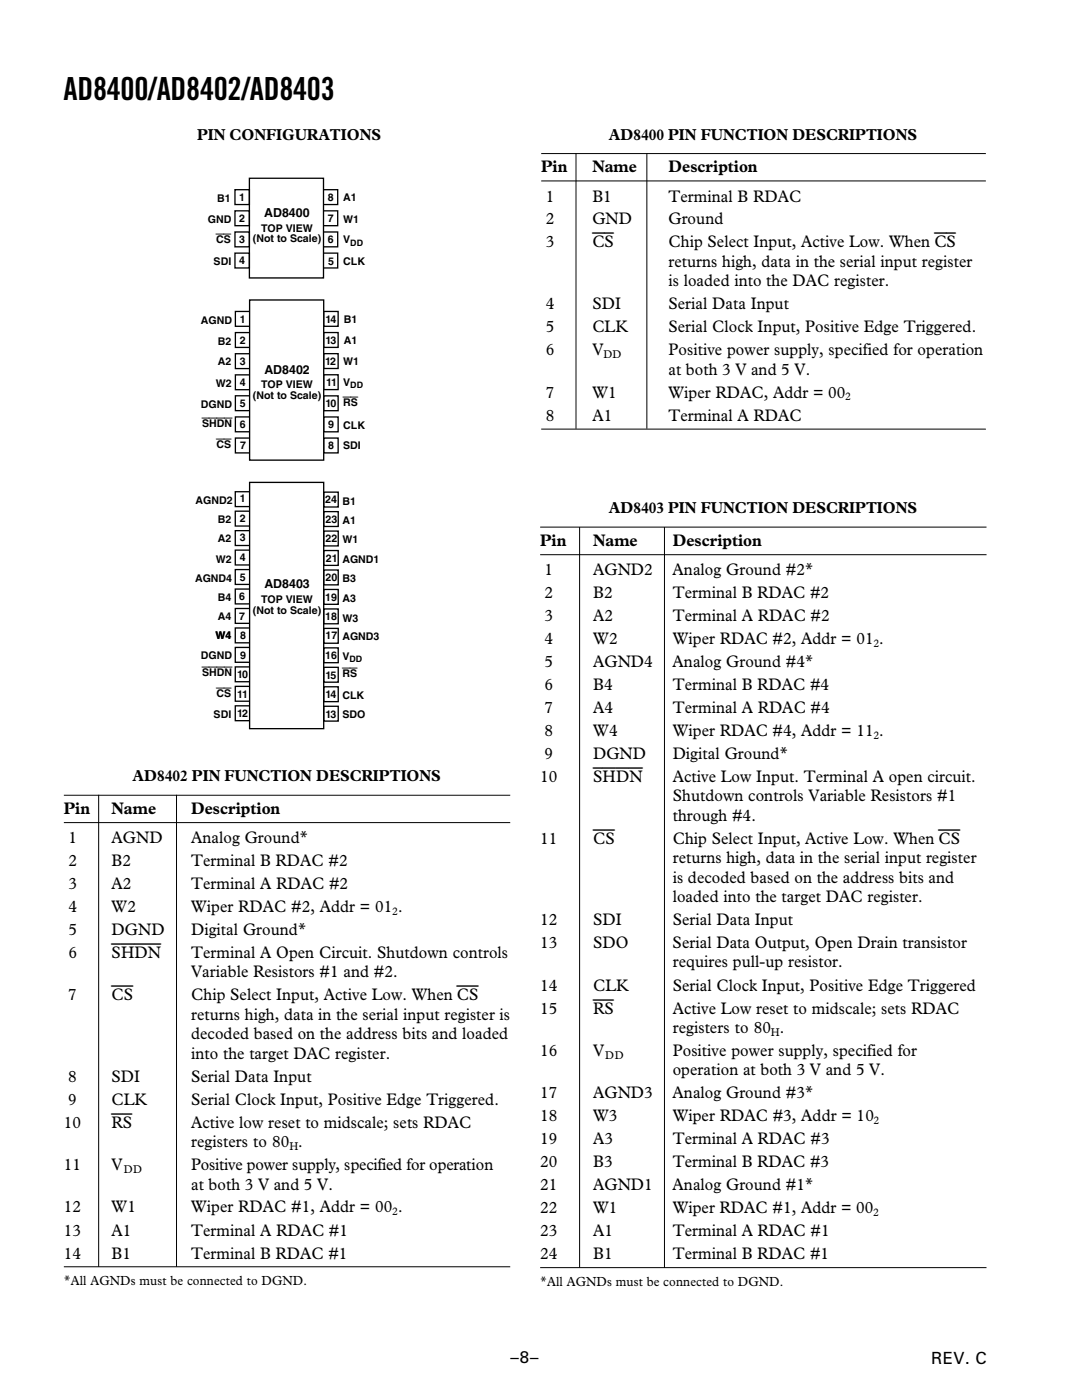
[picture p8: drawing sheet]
<svg xmlns="http://www.w3.org/2000/svg" width="216mm" height="279mm" viewBox="0 0 216 279" stroke-linecap="round" stroke-linejoin="round" font-family="sans-serif">
<defs><g id="words">
<text font-size="6.3" x="12.7" y="20">AD8400/AD8402/AD8403</text>
<g font-size="3.4">
<text x="108" y="34.4">Pin</text>
<text x="118.2" y="34.4">Name</text>
<text x="133.4" y="34.4">Description</text>
<text x="108.9" y="40.2">1</text>
<text x="118.2" y="40.2">B1</text>
<text x="133.4" y="40.2">Terminal B RDAC</text>
<text x="108.9" y="44.8">2</text>
<text x="118.2" y="44.8">GND</text>
<text x="133.4" y="44.8">Ground</text>
<text x="108.9" y="49.4">3</text>
<text x="118.2" y="49.4">CS</text>
<text x="133.4" y="49.4">Chip Select Input, Active Low. When CS</text>
<text x="133.4" y="53.3">returns high, data in the serial input register</text>
<text x="133.4" y="57.1">is loaded into the DAC register.</text>
<text x="108.9" y="61.7">4</text>
<text x="118.2" y="61.7">SDI</text>
<text x="133.4" y="61.7">Serial Data Input</text>
<text x="108.9" y="66.3">5</text>
<text x="108.9" y="70.9">6</text>
<text x="118.2" y="66.3">CLK</text>
<text x="118.2" y="70.9">V</text>
<text x="133.4" y="66.3">Serial Clock Input, Positive Edge Triggered.</text>
<text x="133.4" y="70.9">Positive power supply, specified for operation</text>
<text x="133.4" y="74.8">at both 3 V and 5 V.</text>
<text x="108.9" y="79.4">7</text>
<text x="108.9" y="83.9">8</text>
<text x="118.2" y="79.4">W1</text>
<text x="118.2" y="83.9">A1</text>
<text x="133.4" y="79.4">Wiper RDAC, Addr = 00</text>
<text x="133.4" y="83.9">Terminal A RDAC</text>
<text x="107.8" y="109">Pin</text>
<text x="118.4" y="109">Name</text>
<text x="134.2" y="109">Description</text>
<text x="108.7" y="114.8">1</text>
<text x="108.7" y="119.4">2</text>
<text x="118.4" y="114.8">AGND2</text>
<text x="118.4" y="119.4">B2</text>
<text x="134.2" y="114.8">Analog Ground #2*</text>
<text x="134.2" y="119.4">Terminal B RDAC #2</text>
<text x="108.7" y="124">3</text>
<text x="118.4" y="124">A2</text>
<text x="134.2" y="124">Terminal A RDAC #2</text>
<text x="108.7" y="128.5">4</text>
<text x="118.4" y="128.5">W2</text>
<text x="134.2" y="128.5">Wiper RDAC #2, Addr = 01 .</text>
<text x="108.7" y="133.1">5</text>
<text x="108.7" y="137.7">6</text>
<text x="118.4" y="133.1">AGND4</text>
<text x="118.4" y="137.7">B4</text>
<text x="134.2" y="133.1">Analog Ground #4*</text>
<text x="134.2" y="137.7">Terminal B RDAC #4</text>
<text x="108.7" y="142.3">7</text>
<text x="118.4" y="142.3">A4</text>
<text x="134.2" y="142.3">Terminal A RDAC #4</text>
<text x="108.7" y="146.9">8</text>
<text x="118.4" y="146.9">W4</text>
<text x="134.2" y="146.9">Wiper RDAC #4, Addr = 11 .</text>
<text x="108.7" y="151.5">9</text>
<text x="118.4" y="151.5">DGND</text>
<text x="134.2" y="151.5">Digital Ground*</text>
<text x="107.8" y="156">10</text>
<text x="118.4" y="156">SHDN</text>
<text x="134.2" y="156">Active Low Input. Terminal A open circuit.</text>
<text x="134.2" y="159.9">Shutdown controls Variable Resistors #1</text>
<text x="12.7" y="162.5">Pin</text>
<text x="22.3" y="162.5">Name</text>
<text x="38.1" y="162.5">Description</text>
<text x="134.2" y="163.8">through #4.</text>
<text x="13.6" y="168.3">1</text>
<text x="13.6" y="172.8">2</text>
<text x="22.3" y="168.3">AGND</text>
<text x="22.3" y="172.8">B2</text>
<text x="38.1" y="168.3">Analog Ground*</text>
<text x="38.1" y="172.8">Terminal B RDAC #2</text>
<text x="107.8" y="168.4">11</text>
<text x="118.4" y="168.4">CS</text>
<text x="134.2" y="168.4">Chip Select Input, Active Low. When CS</text>
<text x="134.2" y="172.3">returns high, data in the serial input register</text>
<text x="13.6" y="177.4">3</text>
<text x="22.3" y="177.4">A2</text>
<text x="38.1" y="177.4">Terminal A RDAC #2</text>
<text x="134.2" y="176.1">is decoded based on the address bits and</text>
<text x="13.6" y="182">4</text>
<text x="22.3" y="182">W2</text>
<text x="38.1" y="182">Wiper RDAC #2, Addr = 01 .</text>
<text x="107.8" y="184.6">12</text>
<text x="118.4" y="184.6">SDI</text>
<text x="134.2" y="184.6">Serial Data Input</text>
<text x="134.2" y="180">loaded into the target DAC register.</text>
<text x="13.6" y="186.6">5</text>
<text x="13.6" y="191.2">6</text>
<text x="22.3" y="191.2">SHDN</text>
<text x="22.3" y="186.6">DGND</text>
<text x="38.1" y="186.6">Digital Ground*</text>
<text x="38.1" y="191.2">Terminal A Open Circuit. Shutdown controls</text>
<text x="107.8" y="189.2">13</text>
<text x="118.4" y="189.2">SDO</text>
<text x="134.2" y="189.2">Serial Data Output, Open Drain transistor</text>
<text x="38.1" y="195.1">Variable Resistors #1 and #2.</text>
<text x="107.8" y="197.7">14</text>
<text x="118.4" y="197.7">CLK</text>
<text x="134.2" y="197.7">Serial Clock Input, Positive Edge Triggered</text>
<text x="134.2" y="193.1">requires pull-up resistor.</text>
<text x="13.6" y="199.6">7</text>
<text x="22.3" y="199.6">CS</text>
<text x="38.1" y="199.6">Chip Select Input, Active Low. When CS</text>
<text x="38.1" y="203.5">returns high, data in the serial input register is</text>
<text x="107.8" y="202.3">15</text>
<text x="118.4" y="202.3">RS</text>
<text x="134.2" y="202.3">Active Low reset to midscale; sets RDAC</text>
<text x="38.1" y="207.4">decoded based on the address bits and loaded</text>
<text x="134.2" y="206.2">registers to 80 .</text>
<text x="13.6" y="215.9">8</text>
<text x="22.3" y="215.9">SDI</text>
<text x="38.1" y="215.9">Serial Data Input</text>
<text x="38.1" y="211.3">into the target DAC register.</text>
<text x="107.8" y="210.7">16</text>
<text x="118.4" y="210.7">V</text>
<text x="134.2" y="210.7">Positive power supply, specified for</text>
<text x="134.2" y="214.6">operation at both 3 V and 5 V.</text>
<text x="13.6" y="220.5">9</text>
<text x="22.3" y="220.5">CLK</text>
<text x="38.1" y="220.5">Serial Clock Input, Positive Edge Triggered.</text>
<text x="107.8" y="219.2">17</text>
<text x="118.4" y="219.2">AGND3</text>
<text x="134.2" y="219.2">Analog Ground #3*</text>
<text x="12.7" y="225">10</text>
<text x="22.3" y="225">RS</text>
<text x="38.1" y="225">Active low reset to midscale; sets RDAC</text>
<text x="107.8" y="223.8">18</text>
<text x="118.4" y="223.8">W3</text>
<text x="134.2" y="223.8">Wiper RDAC #3, Addr = 10</text>
<text x="12.7" y="233.5">11</text>
<text x="22.3" y="233.5">V</text>
<text x="38.1" y="228.9">registers to 80 .</text>
<text x="38.1" y="233.5">Positive power supply, specified for operation</text>
<text x="107.8" y="228.4">19</text>
<text x="107.8" y="233">20</text>
<text x="118.4" y="233">B3</text>
<text x="118.4" y="228.4">A3</text>
<text x="134.2" y="228.4">Terminal A RDAC #3</text>
<text x="134.2" y="233">Terminal B RDAC #3</text>
<text x="38.1" y="237.4">at both 3 V and 5 V.</text>
<text x="107.8" y="237.5">21</text>
<text x="118.4" y="237.5">AGND1</text>
<text x="134.2" y="237.5">Analog Ground #1*</text>
<text x="12.7" y="242">12</text>
<text x="22.3" y="242">W1</text>
<text x="38.1" y="242">Wiper RDAC #1, Addr = 00 .</text>
<text x="107.8" y="242.1">22</text>
<text x="118.4" y="242.1">W1</text>
<text x="134.2" y="242.1">Wiper RDAC #1, Addr = 00</text>
<text x="12.7" y="251.2">14</text>
<text x="12.7" y="246.6">13</text>
<text x="22.3" y="251.2">B1</text>
<text x="22.3" y="246.6">A1</text>
<text x="38.1" y="246.6">Terminal A RDAC #1</text>
<text x="38.1" y="251.2">Terminal B RDAC #1</text>
<text x="107.8" y="246.7">23</text>
<text x="107.8" y="251.3">24</text>
<text x="118.4" y="251.3">B1</text>
<text x="118.4" y="246.7">A1</text>
<text x="134.2" y="246.7">Terminal A RDAC #1</text>
<text x="134.2" y="251.3">Terminal B RDAC #1</text>
<text x="101.9" y="272">–8–</text>
<text x="185.8" y="272.1">REV. C</text>
</g>
<g font-size="3.2">
<text x="39.3" y="27.9">PIN CONFIGURATIONS</text>
<text x="121.5" y="27.9">AD8400 PIN FUNCTION DESCRIPTIONS</text>
<text x="121.5" y="102.4">AD8403 PIN FUNCTION DESCRIPTIONS</text>
<text x="26.5" y="155.9">AD8402 PIN FUNCTION DESCRIPTIONS</text>
</g>
<g font-size="2.6">
<text x="12.7" y="256.5">*All AGNDs must be connected to DGND.</text>
<text x="107.8" y="256.6">*All AGNDs must be connected to DGND.</text>
</g>
<g font-size="2.5">
<text x="52.7" y="43.4">AD8400</text>
<text x="52.7" y="74.6">AD8402</text>
<text x="52.7" y="117.4">AD8403</text>
</g>
<g font-size="2.3">
<text x="120.4" y="71.5">DD</text>
<text x="168.7" y="79.9">2</text>
<text x="174.3" y="129.1">2</text>
<text x="174.3" y="147.4">2</text>
<text x="78.2" y="182.6">2</text>
<text x="153.8" y="206.7">H</text>
<text x="120.8" y="211.3">DD</text>
<text x="174.3" y="224.4">2</text>
<text x="57.7" y="229.5">H</text>
<text x="24.7" y="234.1">DD</text>
<text x="78.2" y="242.6">2</text>
<text x="174.2" y="242.7">2</text>
</g>
<g font-size="2.1">
<text x="43.4" y="40.4">B1</text>
<text x="47.7" y="40">1</text>
<text x="65.4" y="40">8</text>
<text x="68.5" y="40.1">A1</text>
<text x="41.5" y="44.4">GND</text>
<text x="47.7" y="44.3">2</text>
<text x="52.1" y="46.2">TOP VIEW</text>
<text x="65.4" y="44.4">7</text>
<text x="68.5" y="44.5">W1</text>
<text x="42.6" y="52.9">SDI</text>
<text x="43.1" y="48.5">CS</text>
<text x="47.7" y="48.5">3</text>
<text x="47.7" y="52.7">4</text>
<text x="50.5" y="48.3">(Not to Scale)</text>
<text x="65.4" y="48.5">6</text>
<text x="65.5" y="52.8">5</text>
<text x="68.5" y="52.8">CLK</text>
<text x="68.5" y="48.5">V</text>
<text x="40.1" y="64.7">AGND</text>
<text x="47.8" y="64.5">1</text>
<text x="65" y="64.4">14</text>
<text x="68.6" y="64.5">B1</text>
<text x="43.5" y="68.8">B2</text>
<text x="47.8" y="68.6">2</text>
<text x="65" y="68.7">13</text>
<text x="68.6" y="68.6">A1</text>
<text x="43.1" y="77.3">W2</text>
<text x="43.5" y="72.9">A2</text>
<text x="47.8" y="72.8">3</text>
<text x="47.8" y="77">4</text>
<text x="52.1" y="77.5">TOP VIEW</text>
<text x="64.9" y="72.8">12</text>
<text x="65.1" y="77.1">11</text>
<text x="68.5" y="77">V</text>
<text x="68.5" y="72.8">W1</text>
<text x="40.1" y="81.4">DGND</text>
<text x="47.8" y="81.3">5</text>
<text x="50.5" y="79.6">(Not to Scale)</text>
<text x="65" y="81.3">10</text>
<text x="68.5" y="81">RS</text>
<text x="40.3" y="85.1">SHDN</text>
<text x="43.2" y="89.5">CS</text>
<text x="47.8" y="85.4">6</text>
<text x="47.9" y="89.7">7</text>
<text x="65.5" y="85.4">9</text>
<text x="65.5" y="89.7">8</text>
<text x="68.5" y="89.7">SDI</text>
<text x="68.5" y="85.5">CLK</text>
<text x="39" y="100.5">AGND2</text>
<text x="47.8" y="100.2">1</text>
<text x="64.9" y="100.4">24</text>
<text x="68.3" y="100.7">B1</text>
<text x="43.5" y="104.3">B2</text>
<text x="47.8" y="104.1">2</text>
<text x="65" y="104.3">23</text>
<text x="68.3" y="104.5">A1</text>
<text x="43.1" y="112.3">W2</text>
<text x="43.5" y="108.1">A2</text>
<text x="47.8" y="108">3</text>
<text x="47.8" y="111.9">4</text>
<text x="65" y="108.2">22</text>
<text x="65" y="112.1">21</text>
<text x="68.3" y="112.3">AGND1</text>
<text x="68.3" y="108.4">W1</text>
<text x="38.9" y="116.1">AGND4</text>
<text x="43.5" y="119.8">B4</text>
<text x="47.7" y="119.7">6</text>
<text x="47.8" y="115.9">5</text>
<text x="64.9" y="119.9">19</text>
<text x="65" y="116">20</text>
<text x="68.3" y="116.2">B3</text>
<text x="43.5" y="123.8">A4</text>
<text x="47.7" y="123.7">7</text>
<text x="50.5" y="122.5">(Not to Scale)</text>
<text x="52.1" y="120.4">TOP VIEW</text>
<text x="64.9" y="123.7">18</text>
<text x="68.3" y="124.1">W3</text>
<text x="68.3" y="120.1">A3</text>
<text x="40.1" y="131.5">DGND</text>
<text x="43" y="127.5">W4</text>
<text x="47.9" y="131.5">9</text>
<text x="47.9" y="127.6">8</text>
<text x="64.9" y="131.6">16</text>
<text x="65" y="127.6">17</text>
<text x="68.3" y="131.7">V</text>
<text x="68.3" y="127.8">AGND3</text>
<text x="40.3" y="135">SHDN</text>
<text x="47.3" y="135.4">10</text>
<text x="65" y="135.4">15</text>
<text x="68.3" y="135">RS</text>
<text x="42.6" y="143.2">SDI</text>
<text x="43.2" y="139">CS</text>
<text x="47.3" y="143.1">12</text>
<text x="47.3" y="139.2">11</text>
<text x="65" y="143.2">13</text>
<text x="65" y="139.3">14</text>
<text x="68.3" y="139.4">CLK</text>
<text x="68.3" y="143.3">SDO</text>
</g>
<g font-size="1.8">
<text x="69.9" y="49">DD</text>
<text x="69.9" y="77.5">DD</text>
<text x="69.7" y="132.2">DD</text>
</g>
</g></defs>
<g fill="none" stroke="#000" stroke-width=".2">
<path d="M108 30.6h88.7M108 36.1h88.7M114.9 30.6v55M129.1 30.6v55M108 85.6h88.7M107.8 105.2h89M107.8 110.7h89M115.7 105.2v147.7M132.6 105.2v147.8M12.7 158.7h89.1M19.7 158.6v94.2M35.2 158.6v94.2"/>
<path d="M12.7 164.2h89.1M12.7 252.8h89.1M107.8 253h89"/>
</g>
<path d="M38.2 34.1h38.1v113.6h-38.1z" fill-rule="evenodd" fill="#fff"/>
<path d="M64.5 37.9h2.9v2.9h-2.9zM64.5 42.1h2.9v2.9h-2.9zM64.5 46.3h2.9v3h-2.9zM64.5 50.5h2.9v3h-2.9z" fill="none" stroke="#000" stroke-width=".26"/>
<path d="M49.8 35.6h14.7v19.9h-14.7z" fill-rule="evenodd" fill="#fff"/>
<g fill="none" stroke="#000" stroke-width=".26">
<path d="M46.9 37.9h2.9v2.9h-2.9zM49.8 35.6h14.7v19.9h-14.7zM46.9 42.1h2.9v2.9h-2.9zM46.9 46.3h2.9v3h-2.9zM46.9 50.5h2.9v3h-2.9zM47 62.2h2.8v2.9h-2.8zM47 66.4h2.8v2.9h-2.8zM47 70.6h2.8v3h-2.8zM47 74.8h2.8v3h-2.8zM47 79h2.8v3h-2.8zM64.6 62.2h2.9v2.9h-2.9zM64.6 66.4h2.9v2.9h-2.9z"/>
<path d="M64.6 70.6h2.9v2.9h-2.9zM64.6 74.8h2.9v3h-2.9zM64.6 79h2.9v3h-2.9zM47 83.2h2.8v3h-2.8zM47 87.4h2.8v3h-2.8zM64.6 83.2h2.9v3h-2.9zM64.6 87.4h2.9v3h-2.9z"/>
</g>
<path d="M54.5 35h7.4" fill="none" stroke="#fff" stroke-width=".2"/>
<path d="M49.8 59.9h14.8v31.9h-14.8z" fill-rule="evenodd" fill="#fff"/>
<g fill="none" stroke="#000" stroke-width=".26">
<path d="M49.8 59.9h14.8v31.9h-14.8zM46.9 98.1h2.9v3h-2.9zM46.9 102h2.9v3h-2.9zM46.9 105.9h2.9v3h-2.9zM46.9 109.8h2.9v3h-2.9zM46.9 113.7h2.9v2.9h-2.9zM46.9 117.6h2.9v2.9h-2.9zM46.9 121.4h2.9v3h-2.9zM46.9 125.3h2.9v3h-2.9zM46.9 129.2h2.9v3h-2.9zM46.9 133.1h2.9v3h-2.9zM46.9 137h2.9v2.9h-2.9z"/>
<path d="M46.9 140.9h2.9v2.9h-2.9z"/>
</g>
<path d="M49.8 96.3h14.8v49.1h-14.8z" fill-rule="evenodd" fill="#fff"/>
<g fill="none" stroke="#000" stroke-width=".26">
<path d="M49.8 96.3h14.8v49.1h-14.8zM64.6 98.2h2.9v3h-2.9zM64.6 102.1h2.9v3h-2.9zM64.6 106h2.9v3h-2.9zM64.6 109.9h2.9v2.9h-2.9zM64.6 113.8h2.9v2.9h-2.9zM64.6 117.6h2.9v3h-2.9zM64.6 121.5h2.9v3h-2.9zM64.6 125.4h2.9v3h-2.9zM64.6 129.3h2.9v3h-2.9zM64.6 133.2h2.9v2.9h-2.9zM64.6 137.1h2.9v2.9h-2.9z"/>
<path d="M64.6 140.9h2.9v3h-2.9z"/>
</g>
<use href="#words"/>
</svg>
